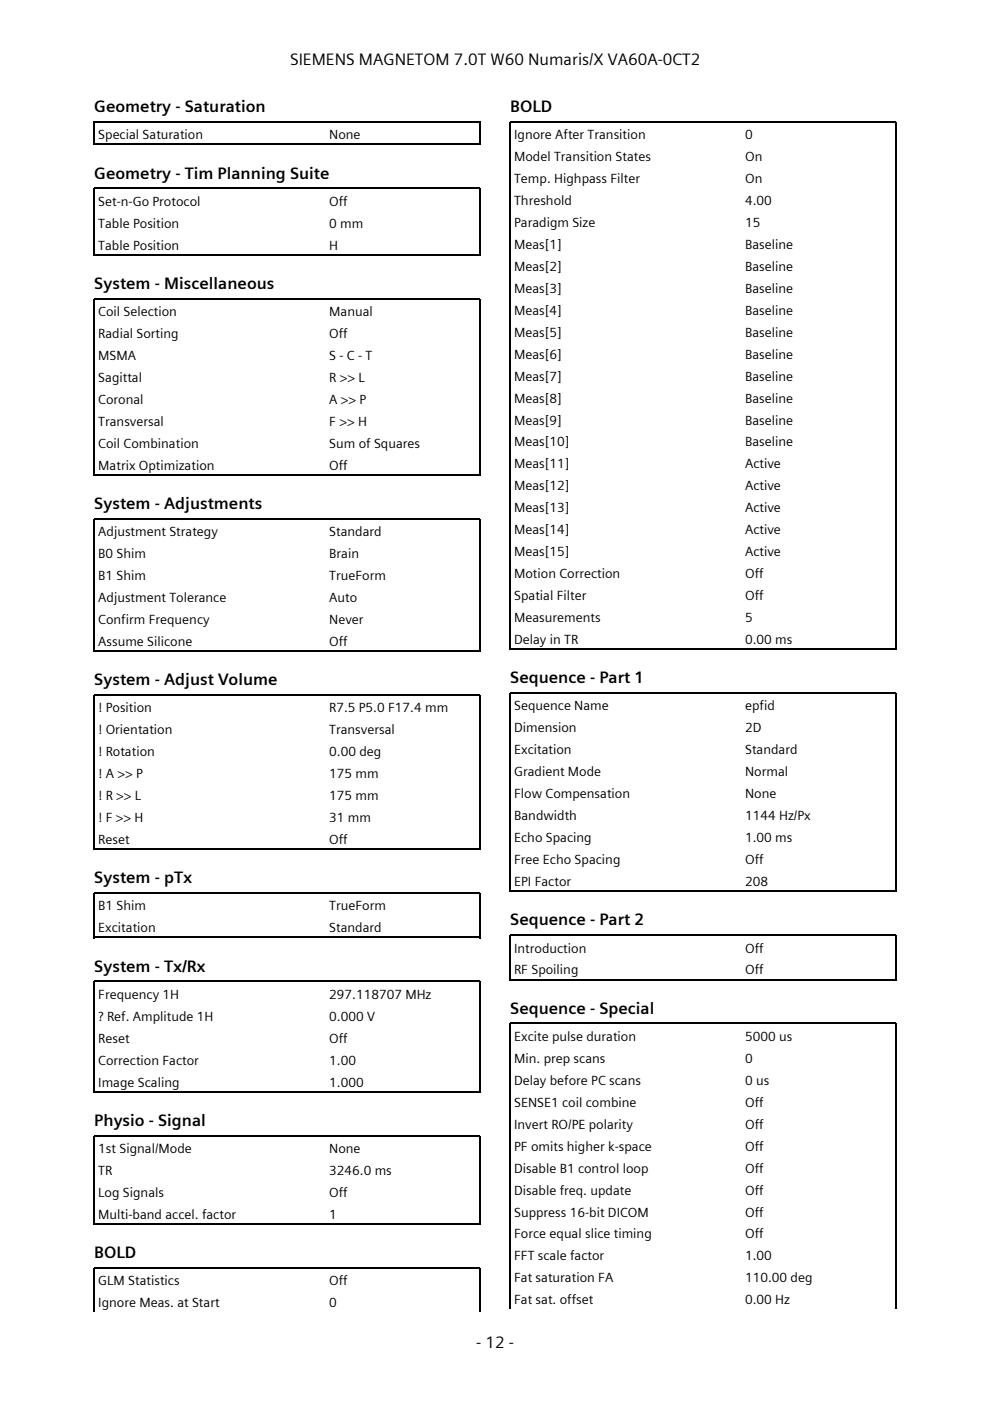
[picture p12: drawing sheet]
<svg xmlns="http://www.w3.org/2000/svg" width="210mm" height="297mm" viewBox="0 0 210 297" stroke-linecap="round" stroke-linejoin="round" font-family="sans-serif">
<defs><g id="words">
<g font-size="3.5">
<text x="61.5" y="13.8">SIEMENS MAGNETOM 7.0T W60 Numaris/X VA60A-0CT2</text>
<text x="20" y="23.8">Geometry - Saturation</text>
<text x="108.2" y="23.8">BOLD</text>
<text x="20" y="37.9">Geometry - Tim Planning Suite</text>
<text x="20" y="61.3">System - Miscellaneous</text>
<text x="20" y="107.9">System - Adjustments</text>
<text x="20" y="145.3">System - Adjust Volume</text>
<text x="108.2" y="144.9">Sequence - Part 1</text>
<text x="20" y="187.3">System - pTx</text>
<text x="108.2" y="196.2">Sequence - Part 2</text>
<text x="20" y="206">System - Tx/Rx</text>
<text x="108.2" y="215">Sequence - Special</text>
<text x="20" y="238.7">Physio - Signal</text>
<text x="20" y="266.8">BOLD</text>
<text x="101" y="285.8">- 12 -</text>
</g>
<g font-size="2.8">
<text x="20.8" y="29.5">Special Saturation</text>
<text x="69.8" y="29.5">None</text>
<text x="109" y="29.5">Ignore After Transition</text>
<text x="158" y="29.5">0</text>
<text x="109" y="34.2">Model Transition States</text>
<text x="158" y="34.2">On</text>
<text x="109" y="38.8">Temp. Highpass Filter</text>
<text x="158" y="38.8">On</text>
<text x="20.8" y="43.6">Set-n-Go Protocol</text>
<text x="69.8" y="43.6">Off</text>
<text x="109" y="43.5">Threshold</text>
<text x="158" y="43.5">4.00</text>
<text x="20.8" y="48.2">Table Position</text>
<text x="20.8" y="52.9">Table Position</text>
<text x="69.8" y="48.2">0 mm</text>
<text x="69.8" y="52.9">H</text>
<text x="109" y="48.1">Paradigm Size</text>
<text x="109" y="52.8">Meas[1]</text>
<text x="158" y="48.1">15</text>
<text x="158" y="52.8">Baseline</text>
<text x="109" y="57.4">Meas[2]</text>
<text x="158" y="57.4">Baseline</text>
<text x="109" y="62.1">Meas[3]</text>
<text x="158" y="62.1">Baseline</text>
<text x="20.8" y="67">Coil Selection</text>
<text x="20.8" y="71.6">Radial Sorting</text>
<text x="69.8" y="67">Manual</text>
<text x="69.8" y="71.6">Off</text>
<text x="109" y="66.7">Meas[4]</text>
<text x="109" y="71.4">Meas[5]</text>
<text x="158" y="66.7">Baseline</text>
<text x="158" y="71.4">Baseline</text>
<text x="20.8" y="76.3">MSMA</text>
<text x="69.8" y="76.3">S - C - T</text>
<text x="109" y="76">Meas[6]</text>
<text x="158" y="76">Baseline</text>
<text x="20.8" y="80.9">Sagittal</text>
<text x="69.8" y="80.9">R &gt;&gt; L</text>
<text x="109" y="80.7">Meas[7]</text>
<text x="158" y="80.7">Baseline</text>
<text x="20.8" y="85.6">Coronal</text>
<text x="69.8" y="85.6">A &gt;&gt; P</text>
<text x="109" y="85.4">Meas[8]</text>
<text x="158" y="85.4">Baseline</text>
<text x="20.8" y="90.3">Transversal</text>
<text x="20.8" y="94.9">Coil Combination</text>
<text x="69.8" y="90.3">F &gt;&gt; H</text>
<text x="69.8" y="94.9">Sum of Squares</text>
<text x="109" y="90">Meas[9]</text>
<text x="109" y="94.7">Meas[10]</text>
<text x="158" y="90">Baseline</text>
<text x="158" y="94.7">Baseline</text>
<text x="20.8" y="99.6">Matrix Optimization</text>
<text x="69.8" y="99.6">Off</text>
<text x="109" y="99.3">Meas[11]</text>
<text x="158" y="99.3">Active</text>
<text x="109" y="104">Meas[12]</text>
<text x="158" y="104">Active</text>
<text x="20.8" y="113.7">Adjustment Strategy</text>
<text x="69.8" y="113.7">Standard</text>
<text x="109" y="108.6">Meas[13]</text>
<text x="109" y="113.3">Meas[14]</text>
<text x="158" y="108.6">Active</text>
<text x="158" y="113.3">Active</text>
<text x="20.8" y="118.3">B0 Shim</text>
<text x="69.8" y="118.3">Brain</text>
<text x="109" y="117.9">Meas[15]</text>
<text x="158" y="117.9">Active</text>
<text x="20.8" y="123">B1 Shim</text>
<text x="69.8" y="123">TrueForm</text>
<text x="109" y="122.6">Motion Correction</text>
<text x="158" y="122.6">Off</text>
<text x="20.8" y="127.6">Adjustment Tolerance</text>
<text x="69.8" y="127.6">Auto</text>
<text x="109" y="127.2">Spatial Filter</text>
<text x="109" y="131.9">Measurements</text>
<text x="158" y="127.2">Off</text>
<text x="158" y="131.9">5</text>
<text x="20.8" y="132.3">Confirm Frequency</text>
<text x="20.8" y="136.9">Assume Silicone</text>
<text x="69.8" y="132.3">Never</text>
<text x="69.8" y="136.9">Off</text>
<text x="109" y="136.5">Delay in TR</text>
<text x="158" y="136.5">0.00 ms</text>
<text x="20.8" y="151">! Position</text>
<text x="20.8" y="155.7">! Orientation</text>
<text x="69.8" y="151">R7.5 P5.0 F17.4 mm</text>
<text x="69.8" y="155.7">Transversal</text>
<text x="109" y="150.6">Sequence Name</text>
<text x="109" y="155.3">Dimension</text>
<text x="158" y="150.6">epfid</text>
<text x="158" y="155.3">2D</text>
<text x="20.8" y="160.3">! Rotation</text>
<text x="69.8" y="160.3">0.00 deg</text>
<text x="109" y="159.9">Excitation</text>
<text x="158" y="159.9">Standard</text>
<text x="20.8" y="165">! A &gt;&gt; P</text>
<text x="69.8" y="165">175 mm</text>
<text x="109" y="164.6">Gradient Mode</text>
<text x="158" y="164.6">Normal</text>
<text x="20.8" y="169.6">! R &gt;&gt; L</text>
<text x="69.8" y="169.6">175 mm</text>
<text x="109" y="169.2">Flow Compensation</text>
<text x="109" y="173.9">Bandwidth</text>
<text x="158" y="169.2">None</text>
<text x="158" y="173.9">1144 Hz/Px</text>
<text x="20.8" y="174.3">! F &gt;&gt; H</text>
<text x="20.8" y="178.9">Reset</text>
<text x="69.8" y="174.3">31 mm</text>
<text x="69.8" y="178.9">Off</text>
<text x="109" y="178.6">Echo Spacing</text>
<text x="158" y="178.6">1.00 ms</text>
<text x="109" y="183.2">Free Echo Spacing</text>
<text x="158" y="183.2">Off</text>
<text x="109" y="187.9">EPI Factor</text>
<text x="158" y="187.9">208</text>
<text x="20.8" y="193">B1 Shim</text>
<text x="20.8" y="197.7">Excitation</text>
<text x="69.8" y="193">TrueForm</text>
<text x="69.8" y="197.7">Standard</text>
<text x="109" y="201.9">Introduction</text>
<text x="158" y="201.9">Off</text>
<text x="109" y="206.6">RF Spoiling</text>
<text x="158" y="206.6">Off</text>
<text x="20.8" y="211.8">Frequency 1H</text>
<text x="69.8" y="211.8">297.118707 MHz</text>
<text x="20.8" y="216.4">? Ref. Amplitude 1H</text>
<text x="20.8" y="221.1">Reset</text>
<text x="69.8" y="216.4">0.000 V</text>
<text x="69.8" y="221.1">Off</text>
<text x="109" y="220.7">Excite pulse duration</text>
<text x="158" y="220.7">5000 us</text>
<text x="20.8" y="225.7">Correction Factor</text>
<text x="69.8" y="225.7">1.00</text>
<text x="109" y="225.3">Min. prep scans</text>
<text x="158" y="225.3">0</text>
<text x="20.8" y="230.4">Image Scaling</text>
<text x="69.8" y="230.4">1.000</text>
<text x="109" y="230">Delay before PC scans</text>
<text x="158" y="230">0 us</text>
<text x="109" y="234.7">SENSE1 coil combine</text>
<text x="109" y="239.3">Invert RO/PE polarity</text>
<text x="158" y="234.7">Off</text>
<text x="158" y="239.3">Off</text>
<text x="20.8" y="244.5">1st Signal/Mode</text>
<text x="69.8" y="244.5">None</text>
<text x="109" y="244">PF omits higher k-space</text>
<text x="158" y="244">Off</text>
<text x="20.8" y="249.1">TR</text>
<text x="69.8" y="249.1">3246.0 ms</text>
<text x="109" y="248.6">Disable B1 control loop</text>
<text x="158" y="248.6">Off</text>
<text x="20.8" y="253.8">Log Signals</text>
<text x="69.8" y="253.8">Off</text>
<text x="109" y="253.3">Disable freq. update</text>
<text x="109" y="257.9">Suppress 16-bit DICOM</text>
<text x="158" y="253.3">Off</text>
<text x="158" y="257.9">Off</text>
<text x="20.8" y="258.4">Multi-band accel. factor</text>
<text x="69.8" y="258.4">1</text>
<text x="109" y="262.6">Force equal slice timing</text>
<text x="158" y="262.6">Off</text>
<text x="109" y="267.2">FFT scale factor</text>
<text x="158" y="267.2">1.00</text>
<text x="20.8" y="272.5">GLM Statistics</text>
<text x="69.8" y="272.5">Off</text>
<text x="109" y="271.9">Fat saturation FA</text>
<text x="158" y="271.9">110.00 deg</text>
<text x="20.8" y="277.2">Ignore Meas. at Start</text>
<text x="69.8" y="277.2">0</text>
<text x="109" y="276.5">Fat sat. offset</text>
<text x="158" y="276.5">0.00 Hz</text>
</g>
</g></defs>
<g fill="none" stroke="#000" stroke-width=".26">
<path d="M20 30.7v-4.9h81.8v4.9M20.1 30.6h81.6M20 54.1v-14.2h81.8v14.2M20.1 54h81.6M20 100.8v-37.5h81.8v37.5M20.1 100.7h81.6M20 138.1v-28.1h81.8v28.1M20.1 138h81.6M108.2 137.8v-112h81.8v112M108.3 137.6h81.6M20 189.3h81.8M20 180.2v-32.9h81.8v32.9"/>
<path d="M20 189.3v9.6M20.1 180h81.6M20.1 198.8h81.6M101.8 189.3v9.6M108.2 189.1v-42.2h81.8v42.2M108.3 189h81.6M108.2 207.8v-9.5h81.8v9.5M108.3 207.7h81.6M20 231.6v-23.5h81.8v23.5M20.1 231.5h81.6M20 259.6v-18.8h81.8v18.8M20.1 259.5h81.6"/>
<path d="M20 278.1v-9.3h81.8v9.3M108.2 277.5v-60.5h81.8v60.5"/>
</g>
<use href="#words"/>
</svg>
